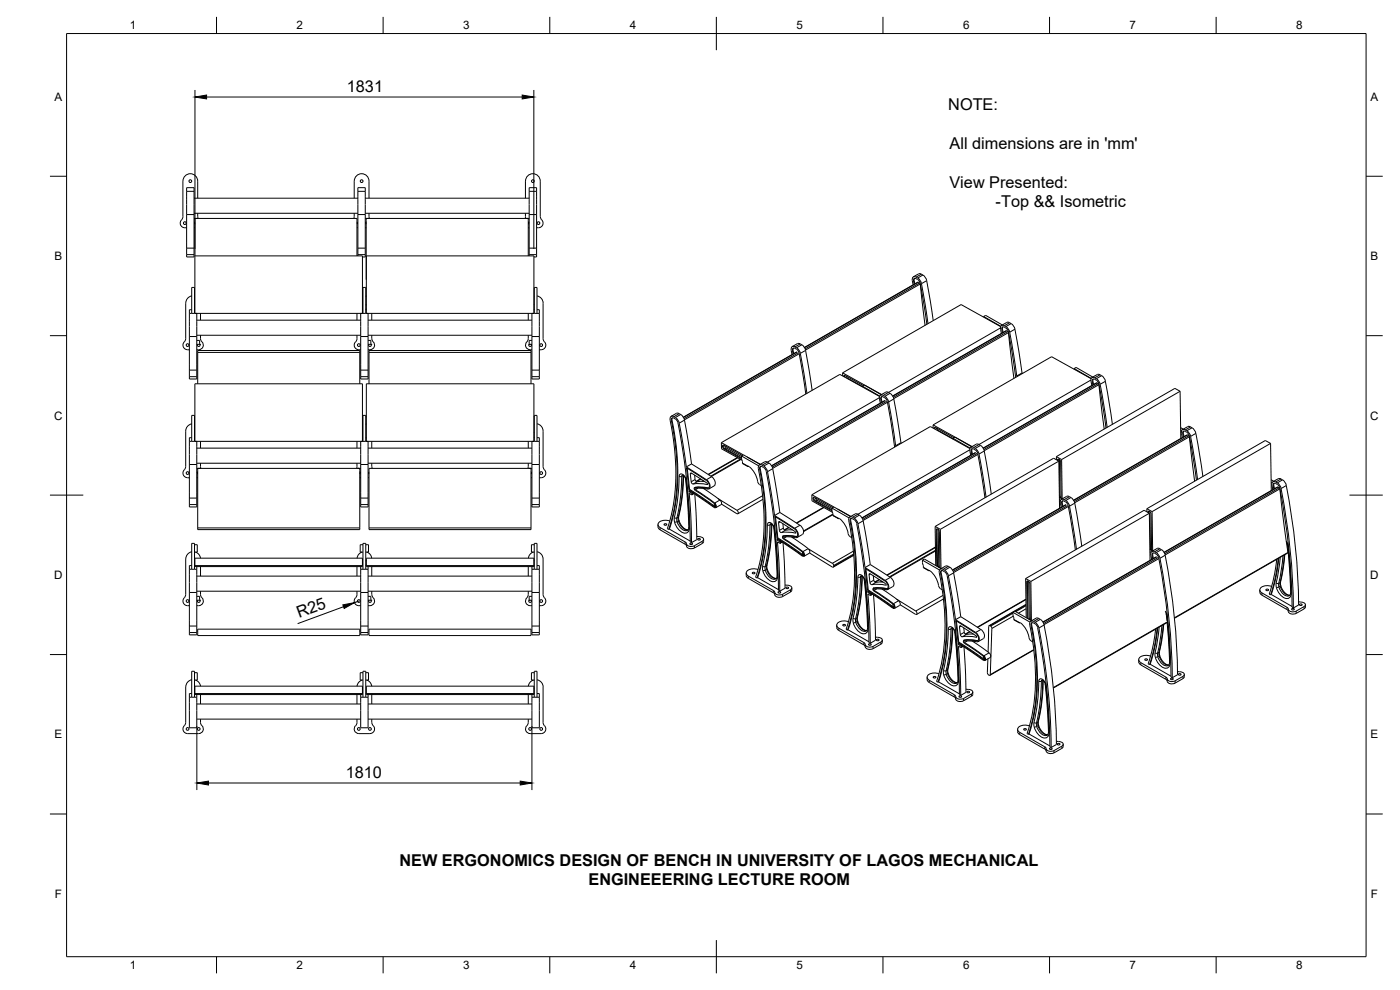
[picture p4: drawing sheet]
<svg xmlns="http://www.w3.org/2000/svg" width="420mm" height="297mm" viewBox="0 0 420 297" stroke-linecap="round" stroke-linejoin="round" font-family="sans-serif">
<defs><g id="words">
<g font-size="4.9">
<text x="104.1" y="27.7">1831</text>
<text x="284.6" y="33">NOTE:</text>
<text x="285" y="44.7">All dimensions are in 'mm'</text>
<text x="284.9" y="56.3">View Presented:</text>
<text x="298.8" y="62.2">-Top &amp;&amp; Isometric</text>
<text x="89.8" y="185.4" transform="rotate(-20 89.8 185.4)">R25</text>
<text x="103.8" y="233.5">1810</text>
<text x="119.9" y="259.8">NEW ERGONOMICS DESIGN OF BENCH IN UNIVERSITY OF LAGOS MECHANICAL</text>
<text x="176.6" y="265.6">ENGINEEERING LECTURE ROOM</text>
</g>
<g font-size="3.5">
<text x="39" y="8.8">1</text>
<text x="89" y="8.8">2</text>
<text x="139" y="8.8">3</text>
<text x="189" y="8.8">4</text>
<text x="239" y="8.8">5</text>
<text x="289" y="8.8">6</text>
<text x="339" y="8.8">7</text>
<text x="389" y="8.8">8</text>
<text x="16.3" y="30.2">A</text>
<text x="411.3" y="30.2">A</text>
<text x="16.3" y="78">B</text>
<text x="411.3" y="78">B</text>
<text x="16.2" y="125.9">C</text>
<text x="411.2" y="125.9">C</text>
<text x="16.2" y="173.7">D</text>
<text x="411.2" y="173.7">D</text>
<text x="16.3" y="221.6">E</text>
<text x="411.3" y="221.6">E</text>
<text x="16.4" y="269.4">F</text>
<text x="411.4" y="269.4">F</text>
<text x="39" y="290.8">1</text>
<text x="89" y="290.8">2</text>
<text x="139" y="290.8">3</text>
<text x="189" y="290.8">4</text>
<text x="239" y="290.8">5</text>
<text x="289" y="290.8">6</text>
<text x="339" y="290.8">7</text>
<text x="389" y="290.8">8</text>
</g>
</g></defs>
<!-- layer: Visible -->
<g fill="none" stroke="#000" stroke-width=".3">
<path d="M56 57.4v-1.1h2.2v1.1M56 57.4v7M56 57.4h2.2M58.2 57.4v7M58.2 59.5h49.2M59.3 59.5v-5.2a2.22 2.22 0 0 0-2.2-2.2 2.22 2.22 0 0 0-2.2 2.2l-.1 11.2a1.56 1.56 0 0 0-.6 1.9 1.56 1.56 0 0 0 1.8 .9M106.3 59.5v-5.2a2.21 2.21 0 0 1 2.2-2.2 2.21 2.21 0 0 1 2.2 2.2v5.2M107.4 57.4v7M107.4 57.4v-1.1h2.2v1.1M107.4 57.4h2.2M109.6 57.4v7M109.6 59.5h49.2"/>
<path d="M157.7 59.5v-5.2a2.21 2.21 0 0 1 2.2-2.2 2.21 2.21 0 0 1 2.2 2.2l.2 11.2a1.57 1.57 0 0 1 .6 1.9 1.57 1.57 0 0 1-1.9 .9M158.8 57.4v-1.1h2.2v1.1M158.8 57.4v7M158.8 57.4h2.2M161 57.4v7M56 76.4v.7h2.2v-.7M56 64.4v10.1M56 74.5v1.9M56 76.4h2.2M56 64.4h2.2M56 74.5h2.2M58.2 64.4v10.1"/>
<path d="M58.2 65.5h48.9v11.3M58.2 74.5v1.9M58.2 68.3h.3M58.2 66.7h.3M58.2 64h49.2M58.5 66.7v.6M58.5 65.5v11.3M59.1 65.5h.1M59.3 64l.2 1.5M106.3 64l-.1 1.5M107.1 68.3h.3M107.1 66.6v.7"/>
<path d="M107.4 76.4v.4M107.4 64.4v10.1M107.4 76.4h2.2M107.4 64.4h2.2M107.4 74.5h2.2M107.4 74.5v1.9M109.6 76.4v.7h-.8M109.6 64.4v10.1M109.6 65.5h49.2M109.6 68.3h.3M109.6 66.7h.3M109.6 74.5v1.9"/>
<path d="M109.6 64h49.2M109.9 66.7v.6M109.9 65.5v28.5M109.9 76.8h50.3v17.2M110.5 65.5h.1M110.7 64l.2 1.5M157.7 64l-.1 1.5M158 65.5h.1M158.5 65.5v11.3M158.5 68.3h.3M158.5 66.7h.3M158.6 66.7l-.1 .6"/>
<path d="M158.8 76.4v.4M158.8 64.4v10.1M158.8 74.5v1.9M158.8 76.4h2.2M158.8 64.4h2.2M158.8 74.5h2.2M161 64.4v10.1M161 76.4v.7h-.8M161 74.5v1.9M56.8 94v7M56.8 94h105.1M57.5 92.9h-.7v1.1"/>
<path d="M57.5 94v-7.8h.9v7.8M57.6 88.8a2.28 2.28 0 0 0-1.9 2.2l-.1 11.1a1.56 1.56 0 0 0-.6 1.9 1.56 1.56 0 0 0 1.8 1M58.4 88.9h.1M58.4 86.7h.1M58.4 92.9h.1M58.4 92.8h.1M58.4 91.4h.1M58.5 94v-17.2h50.3v17.2M59.1 94v7M59.1 96.1h49.1M60.2 94v2.1M107.1 94v2.1"/>
<path d="M108.2 94v7M108.8 88.9h.1M108.8 86.7h.1M108.8 92.9h.1M108.9 94v-7.8h.9v7.8M109.8 88.9h.1M109.8 86.7h.1M109.8 92.9h.1M109.8 92.8h.1M109.8 91.4h.1M109.9 83.4v.5M109.9 83.4h.1"/>
<path d="M109.9 83.9h.1M110.5 94v7M110.5 96.1h49.1M111.6 94v2.1M158.5 94v2.1M159.6 94v7M160.2 88.9h.1M160.2 86.7h.1M160.2 92.9h.1M160.2 92.8h.1M160.2 91.4h.1M160.3 94v-7.8h.9v7.8"/>
<path d="M161.2 92.9h.7v1.1M161.2 88.8a2.22 2.22 0 0 1 1.8 2.2M161.9 94v7M163 91l.1 11.1a1.57 1.57 0 0 1 .6 2 1.57 1.57 0 0 1-1.8 .9M274.5 83.5l-.2 .4 .3 1.3M274.9 83.1l.8 .5 .7 1.1 2.1 12.4M274.9 83.6l.8 .5 .5 .9 2 12.3M274.9 83.2a.79 .79 0 0 0-1 0 .79 .79 0 0 0-.1 1l.2 1.3M274.9 83.6l-.4-.1-.3 .3 .2 1.5M275.6 84.7l.4 .2M275.6 84.7l-34.2 19.6M276 84.9l.2 .3 1.4 12.4"/>
<path d="M277 82.5l-1.1-.4-1.8 1M277 82.5l.8 .9 .3 .8 2 12M295.2 95l.6-.4 5 2.9M295.2 95v.2M295.2 95l5.1 2.9M300.2 98.4l-33.6 19.4M300.3 98l-11.9-6.6-35.5 20.5M300.9 98.8l.1 .9M301 98.1l-.1 .7M301.4 97.7l1.1 .8 .5 1.2M301.4 98.2l.8 .4 .5 1 2.1 13.6M301.4 97.7a.79 .79 0 0 0-1 .1 .79 .79 0 0 0-.1 1l.2 1.2"/>
<path d="M301.4 98.2l-.4-.1-.3 .2 .2 1.5M301.9 99.2l-34 19.6M301.9 99.2l.8 .6 1.6 13.7M303 99.7l2.1 13.1M303.4 97.1l-1-.4-1.8 .9M303.5 97.1l.8 .9 .3 .8 2.1 13.1M56.8 113v.7h2.3v-.7M56.8 101v10M56.8 111v2M56.8 113h2.3M56.8 101h2.3M56.8 111h2.3"/>
<path d="M59.1 102.1h.8v1.2M59.1 101v10M59.1 111v2M59.1 103.3h.8M59.1 100.6h49.1M59.3 105.7v-.5h48.7v.5M59.3 105.7v9.5M59.3 105.7h48.7M59.9 103.3h.1M59.9 103.2a.41 .41 0 0 1 .1 .6 .41 .41 0 0 1-.6 .1 .41 .41 0 0 1-.1-.6M60.2 100.6l.1 1.5a1.56 1.56 0 0 1 .6 2 1.56 1.56 0 0 1-1.8 .9M106.7 102.6a1.47 1.47 0 0 0-.2 1.8 1.47 1.47 0 0 0 1.7 .6"/>
<path d="M107.1 100.6v1.3l-.4 .7M108 105.7v9.5M108.2 113v.7h2.3v-.7M108.2 101v10M108.2 111v2M108.2 113h2.3M108.2 101h2.3M108.2 111h2.3M110.5 102.1h.8v1.2M110.5 101v10M110.5 111v2M110.5 103.3h.8"/>
<path d="M110.5 100.6h49.1M110.7 105.7v-.5h48.7v.5M110.7 105.7v9.5M110.7 105.7h48.7M111.3 103.3h.1M111.3 103.2a.41 .41 0 0 1 0 .6 .41 .41 0 0 1-.5 .1 .41 .41 0 0 1-.1-.6M111.6 100.6l.1 1.5a1.57 1.57 0 0 1 .6 2 1.57 1.57 0 0 1-1.8 .9M158.5 100.6l-.1 1.5a1.52 1.52 0 0 0-.7 1.7 1.52 1.52 0 0 0 1.4 1.1M158.8 103.3h.1M158.8 103.3h.8M158.8 103.2a.41 .41 0 0 0 0 .6 .41 .41 0 0 0 .6 .1 .41 .41 0 0 0 0-.6M159.1 105h.5"/>
<path d="M159.4 105.7v9.5M159.6 102.1h-.8v1.2M159.6 113v.7h2.3v-.7M159.6 101v10M159.6 111v2M159.6 113h2.3M159.6 101h2.3M159.6 111h2.3M161.9 101v10M161.9 111v2M237.7 104l1.6-.9a2.45 2.45 0 0 1 2.5 2l1.9 12M238 105.1l.2 1"/>
<path d="M238.1 104.4l-.1 .7M239.1 105.6l-34 19.6M239.8 105.9l2 12.3M239.8 105.9a1.8 1.8 0 0 0-1.8-1.4l-.2 .4 .2 1.3M240.2 106l2 12M240.2 106a2.54 2.54 0 0 0-2.3-2.1l-.4 .4-.1 .5 .3 1.6M252.9 111.9l11.7 6.5M252.9 111.9v.9M253.2 113l.1-.4 .4 .1 5.5 3M253.5 112.6v.5M253.9 112.7l.5 .8 4.5 2.5M258.9 115.9l.6-.3 5 2.8"/>
<path d="M258.9 115.9v.2M258.9 115.9l5.1 2.9M263.9 119.3l-33.6 19.4 1.1 .8 .5 1.1 2.1 13.2M263.9 119.7l.3 1.2M263.9 119.7a.79 .79 0 0 1 .2-1 .79 .79 0 0 1 1-.1l1 .8 .6 1.2M263.9 118.9l-11.8-6.6-35.6 20.5M264.2 118.6l1.6-.9a2.44 2.44 0 0 1 2.5 2l2.1 13.1M264.6 119l-.1 .4 .2 1.3M265.1 119.1l.7 .5 .5 .9 2.2 13.6M265.1 119.1l-.5-.1-.3 .3 .2 1.5M305.1 112.8l.2 .1M306.7 111.9l.2 .1"/>
<path d="M306.7 111.9l-1.6 .9M322.4 110.6l.6-.4 5 2.9M322.4 110.6v.2M322.4 110.6l5.1 2.9M327.4 114l-33.6 19.4M327.4 113.6l-11.8-6.6-35.6 20.5M327.7 115.7l-.1-.4a1.51 1.51 0 0 1 .4-2.1 3 3 0 0 1 2.4 3.3l1.9 11.7M328.1 113.7l-.1 .4 .2 1.3M329.8 115.2a1.75 1.75 0 0 0-1.9-1.4l-.1 .4 .2 1.3M329.8 115.2l2.1 13.2M330.6 112.7l-1-.4-1.9 1M330.6 112.7l.9 .9 .3 .8"/>
<path d="M331.7 114.4l2.1 12.9M354.2 117.4l.2 14.2M354.2 117.4l-35.6 20.5M354.2 117.4l-1.6-.9-35.6 20.5M56.8 139.4v10M56.8 132.4v7M56.8 132.4h105.1M56.8 139.4h2.3M57.5 131.3h-.7v1.1M57.5 132.4v-7.8h.9v7.8M57.5 127.2a2.22 2.22 0 0 0-1.8 2.2v10.6l-.4 .9M58.4 127.3h.1"/>
<path d="M58.4 125h.1M58.4 131.3h.1M58.4 131.1h.1M58.4 129.8h.1M58.5 132.4v-17.2h50.3v17.2M59.1 132.4v7M59.1 139.4v10M59.1 139h49.1M59.1 134.5h49.1M60.2 139l.1 1.5M60.2 132.4v2.1M107.1 139l-.1 1.5"/>
<path d="M107.1 132.4v2.1M108.2 139.4v10M108.2 132.4v7M108.2 139.4h2.3M108.8 127.3h.1M108.8 125h.1M108.8 131.3h.1M108.8 131.1h.1M108.8 129.8h.1M108.9 132.4v-7.8h.9v7.8M109.8 127.3h.1M109.8 125h.1"/>
<path d="M109.8 131.3h.1M109.9 132.4v-17.2h50.3v17.2M110.5 139.4v10M110.5 132.4v7M110.5 139h49.1M110.5 134.5h49.1M111.6 139l.1 1.5M111.6 132.4v2.1M158.5 139l-.1 1.5M158.5 132.4v2.1M159.6 139.4v10M159.6 132.4v7"/>
<path d="M159.6 139.4h2.3M160.2 127.3h.1M160.2 125h.1M160.2 131.3h.1M160.2 131.1h.1M160.2 129.8h.1M160.3 132.4v-7.8h.9v7.8M161.2 131.3h.7v1.1M161.2 127.2a2.23 2.23 0 0 1 1.8 2.1v10.7l.4 .9M161.9 132.4v7M161.9 139.4v10M201.1 126.1a62.1 62.1 0 0 1-.8 32.5l.4 .3"/>
<path d="M201.1 126.1a.78 .78 0 0 1 .1-1 .78 .78 0 0 1 1-.1l1.1 .8 .5 1.2 2.2 13.1M201.5 126.2a63.6 63.6 0 0 1-.8 32.7M201.5 126.2v-.6a1.21 1.21 0 0 1 1.9 .9 191.2 191.2 0 0 1 3.8 36.1l.3 .2M201.8 125.4l-.1 .1a70.2 70.2 0 0 1 .1 30.4l-.9 2.9M203 124l-1.6 .9M203 124l.8 .1M203.8 124.1l1.1 .8 .5 1.1 2.1 13.2M207.5 139.2l6.1 3.8a2.03 2.03 0 0 1 .7 2.8l-1.5 .9M207.5 139.2l-1.5 .9M216.5 132.8l6.6 3.7M216.5 132.8v1.8l6.1 3.4M217.1 133.5v.6l.4 .5 5 2.8"/>
<path d="M217.5 133.7l.5 .7 4.5 2.6M221.4 137.4l-8.8 5M222.1 137.8l-8.8 5.1M222.5 136.8l.3 2.2 1.7 1M222.5 136.8l5.1 2.9M222.8 136.7l-5.7-3.2a.63 .63 0 0 0-.3 .7 .63 .63 0 0 0 .5 .5l5.2 2.9M223.1 136.5l-.6 .3M223.1 136.5l5 2.8-3.9-2.2M224.5 139.9h.2M224.5 139.9v-.1a6.6 6.6 0 0 1 2.9 4.7M224.6 139.9h-.1M228.3 139.9l-.1 .2a70.3 70.3 0 0 1 0 30.3l-.8 2.9"/>
<path d="M229.5 138.6l-1.6 .9M229.5 138.6l.8 .1M265.6 120.1l-34.1 19.6M266.7 120.6l2.1 13.1M268.8 133.7l.2 .1M270.4 132.8l-1.6 .9M270.4 132.8l.2 .2M280 127.5l11.7 6.5M280 127.5v.9M280.4 128.6l.1-.3h.4l5.4 3M280.6 128.2l.1 .6M281 128.4l.6 .7"/>
<path d="M281.5 129.1l4.5 2.5M286 131.5l.6-.3 5 2.9M286 131.5v.3M286 131.5l5.1 3M291 135l-33.5 19.3 1 .8 .5 1.2 2.2 13.1M291.1 134.6l-11.9-6.6-35.6 20.4M291.3 136.6v-.3a1.52 1.52 0 0 1 .4-2.2 2.73 2.73 0 0 1 2.1 2.1l2.1 13M291.6 136.4l-.1-1.5a1.23 1.23 0 0 1 1.8 .9l2.3 13.6M291.8 134.6l-.2 .5 .3 1.2M292.7 135.8l-34 19.6M292.9 133.3l-1.5 .9M293 133.3l.8 .1"/>
<path d="M293.8 133.4l1.1 .8 .5 1.1 2.1 13M317 137l.1 1M317 137l1.6 .9M317.4 138.1h.1M317.4 138.1v-.2a.62 .62 0 0 1 .7 0 .62 .62 0 0 1 .2 .7M317.6 137.8v.4M317.8 138.4l-35.6 20.4M317.8 138.4l.2 14.1M317.8 138.4l-1.6-.9-35.6 20.5M317.9 137.9l.2 11.1M318.3 138.6l.2 10.9M318.6 137.9l.2 11.8-.9-.5"/>
<path d="M331.4 128.7l-1.6-13.3-.7-.6-34.1 19.7M354.3 128.3l.8 .5M354.3 129l.3 .2M354.9 128.9l1.6-.9a2.51 2.51 0 0 1 2.4 2l2.1 12.9M355.1 130l.2 1M355.1 131.1l-.1-1.5a1.23 1.23 0 0 1 1.8 .9l2.3 13.6M355.3 129.3l-.2 .7M357.3 130.9l2.1 13M357.3 130.9a2.28 2.28 0 0 0-2.5-1.9l-.3 .7 .3 1.6M381.3 133l.2 14.2M381.3 133l-35.5 20.5M381.3 133l-1.6-.8-35.5 20.4"/>
<path d="M55.3 141a1.39 1.39 0 0 0-.3 1.5 1.39 1.39 0 0 0 1.3 .8M56.3 143.3h.5M56.8 151.4v.7h2.3v-.7M56.8 149.4v2M56.8 151.4h2.3M56.8 149.4h2.3M59.1 149.4v2M59.1 140.5h49.1M59.1 143.3h.2M59.1 141.7h.2M59.3 141.7l.1 .5M59.3 158.4v.5h48.7v-.5"/>
<path d="M59.3 140.5v17.9M59.3 158.4h48.7M59.9 140.5h.1M107.4 140.5h.1M108 140.5v17.9M108 143.3h.2M108 141.7h.2M108 141.7v.5M108.2 151.4v.7h2.3v-.7M108.2 149.4v2M108.2 151.4h2.3M108.2 149.4h2.3"/>
<path d="M110.5 149.4v2M110.5 143.3h.2M110.7 158.4v.5h48.7v-.5M110.7 158.4h48.7M110.8 141.6v.6M158.8 140.5h.1M159.4 140.5v17.9M159.4 143.3h.2M159.4 141.7h.2M159.4 141.7v.5M159.6 140.5h-48.9v17.9M159.6 151.4v.7h2.3v-.7"/>
<path d="M159.6 149.4v2M159.6 151.4h2.3M159.6 149.4h2.3M161.9 149.4v2M161.9 143.3h.5M163.4 141a1.39 1.39 0 0 1 .3 1.5 1.39 1.39 0 0 1-1.3 .8M197.5 157.4v.9l.3 .5 7.8 4.5M199.4 157.2l.4-.1 .3 .3-.5 .2-.3-.2zM200.9 158.8l6.3 3.6M200.9 158.8l-.2 .1M201 156.3a2.79 2.79 0 0 0-3.5 .9l.2 .8 .4 .3 7.5 4.3M204.8 142.5l.5 .4 .6 1"/>
<path d="M205.1 142.7l-.4 6.8-1.1 6 .3 1.2 .8 1.2 1 .9 .8 .2M205.7 143.7l1 14.4M206 140.1l6 3.8a2.03 2.03 0 0 1 .8 2.7l-3.6-.1-.6 .1 .1 .3M206.2 140.5l.7 6.3M206.7 146.9l7.6 5.1M206.7 158.1l.2 .2M206.7 158.1l-.4 1M206.8 147.5l.8 .5v.4M206.8 147.5v-.3l7.5 5 .4 .2 .3-.6-.5-.9M206.9 146.8l7.6 5.1M206.9 146.8l-.2 .1M207.1 147.4l-.3 .1"/>
<path d="M207.6 142l4.5 2.9 .2 .3-.1 .2-1.9-.3-2.3 .1M207.6 142l-.3-.1-.1 .4 .2 2.3 .3 .4 .3 .2M207.7 148.4l-.9-.4 .5 6 .2 8.8M208.2 148.1l-.6 .4M208.4 146.4a6.2 6.2 0 0 1 4.1 0M208.5 142.5l.2 1.5 .5 .5M208.5 148.3l.6 13.6-1.6 .9M208.7 146.9l5.8 4M208.7 147.2l2.2 1.3a13.3 13.3 0 0 1 3.9 3.2l-.1 .4-.4-.1M210.3 143.7l-1.3 .8M211 144.2l-.4 .2M211 146.5l5.1 3.5"/>
<path d="M211.4 144.4l-2.2 .1M212.3 146.5h.3a1.57 1.57 0 0 0-.6-2.3l-6-3.9 .7 6.6M212.3 146.5l-.7-.1a5.7 5.7 0 0 0-3.3 0l.4 .8M212.4 146.4l-.1 .1M212.7 146.4h-.2M214.3 152h.1M214.4 151.2h.1M214.5 151.9l-.2 .1M214.5 151.9l.3 .1M214.5 150.9l1.6-.9 .4 .8-.1 .6-1.6 .9M214.5 151.2l-.1 .4 .4 .1M215.4 149.6l5.8 3.5"/>
<path d="M216.5 151.2l4.9 3 .1-.6-.3-.5M227.4 144.5l.4 .7 .7 .5M227.6 140.6a62.1 62.1 0 0 1-.8 32.6l.4 .2M227.6 140.6a.78 .78 0 0 1 .1-1 .78 .78 0 0 1 1 0l1.1 .8 .5 1.1 2.2 13.2M228 140.7a63.6 63.6 0 0 1-.8 32.7M228 140.7v-.5a1.23 1.23 0 0 1 1.9 .9 194.2 194.2 0 0 1 3.7 36.1l.4 .2M228.9 148.7l-7.7 4.4M229 149.8l-7.6 4.4M231.3 157.1l.6 .4 .3 .8M231.6 157.3l-.5 7.1-1 5.9 .5 1.4 .8 1 .9 .7 .7 .2M232.2 158.3l.2 .1M232.2 158.3l.7 7.3 .3 7.1"/>
<path d="M232.5 154.7l6 3.8a2.03 2.03 0 0 1 .8 2.7l-3-.2-1.3 .2 .1 .3 5.9 4M232.7 155.1l.7 6.3M233.7 156.9l.2 2.4 .5 .5a10.3 10.3 0 0 1 4.3 .2l.1-.2-.2-.3M234 153.8l6.1 3.8M234 153.8l-1.5 .9M234.1 156.6l4.5 2.9M234.1 156.5h-.3l-.1 .3M234.9 157.1l.2 1.5 .6 .5M236.8 158.3l-1.3 .8M237.9 159l-2.2 .1M240.1 157.6a2.05 2.05 0 0 1 .7 2.7l-1.6 1M243.6 148.4l6.7 3.7"/>
<path d="M243.6 148.4l.1 1.9 6.1 3.4M244.3 149.2v.5l.4 .5 5 2.8M244.6 149.3l.6 .8 4.5 2.5M247.3 152.3l-8.2 4.7M249.7 152.4l.3 2.2M249.7 152.4l.6-.3 5 2.9M249.7 152.4l5.1 3M249.9 152.3l-5.6-3.1a.63 .63 0 0 0-.3 .6 .63 .63 0 0 0 .5 .5l5.2 3M250 154.4l-8.8 5.1M250 154.2l-8.9 5.1M250 154.6v.1M250 154.7l1.6 .9"/>
<path d="M251.4 152.7l4 2.2M251.7 155.5l.1 .1M251.7 155.5l.3 .2M251.7 155.5h.1M252 155.6a7 7 0 0 1 2.5 4.5M255.3 156.3a63 63 0 0 1-.8 32.6M255.4 155.5l-.1 .7M256.3 155.5l-.4-.3a.79 .79 0 0 0-1 .1 .79 .79 0 0 0-.2 1 62.5 62.5 0 0 1-.8 32.5l.4 .3M256.3 155.9l-.7-.3-.5 .2a70.5 70.5 0 0 1 .2 30.2l-1 3.1M256.3 155.5l.9 .8 .3 .8M256.3 155.9l.5 .5a175.7 175.7 0 0 1 4 36.4l.4 .2M256.6 154.2l-1.6 .9"/>
<path d="M256.6 154.2l.9 .1M257.5 157.2l2.1 13.1M280.6 158l.2 11.7M280.6 158l1.6 .8M281.3 158.7l.1 11.3M281.6 158.9l.1 11.1M282.2 158.8l.2 11.8-5-2.9-.6 .4M317.9 149.9l.4 .2M318.5 148.9l-.6 .2 .6 .4M318.5 152.2l-.1-.3a1.51 1.51 0 0 1 .5-2.1 2.66 2.66 0 0 1 2.1 2.1l2.1 12.9M318.6 151.1l.2 .9M318.9 150.3l-.1 .4 .2 1.2"/>
<path d="M319.8 150.6l-.9-.3-.3 .2v.6M319.8 150.6l.8 1.1M319.9 151.4l-34 19.6M320.1 148.9l-1.6 .9M320.1 148.9l.8 .1M320.6 151.8l2.1 13.2M320.9 149l1.1 .8a28.8 28.8 0 0 1 1.8 8.2l.9 5.9M344.2 152.6v1M344.2 152.6l1.6 .9M344.5 153.7v.1M344.5 153.7v-.2a.62 .62 0 0 1 .7 .1 .62 .62 0 0 1 .3 .7l.1 10.8M344.8 153.4l-.1 .5"/>
<path d="M344.9 154l-35.5 20.5M344.9 154l.2 14.1M344.9 154l-1.5-.9-35.6 20.5M345.1 153.5l.2 11.5M345.8 153.5l.1 11.8-.8-.4M358.5 144.4l-1.5-13.4-.7-.5-34.1 19.6M381.5 143.9l.8 .5M381.5 144.6l.3 .2M382.3 145.7l.2 .9M382.3 146.7l-.2-1.4a1.31 1.31 0 0 1 2 1.2 195.7 195.7 0 0 1 3.7 35.7l.4 .2 1.5-.9M382.4 145l-.1 .7M383.4 146.1l-34.1 19.6"/>
<path d="M383.4 146.1h.1M383.5 146.1l.6 .6M383.6 143.6l-1.6 .9M383.6 143.6a2.45 2.45 0 0 1 2.4 2M384.1 146.7l2.4 19.2-34 19.6M384.5 146.6a193.7 193.7 0 0 1 3.7 35.8M384.5 146.6a2.24 2.24 0 0 0-2.6-2l-.2 .8 .3 1.5M386 145.7a193.7 193.7 0 0 1 3.7 35.8M56.8 177.8v10M56.8 170.8v7M56.8 170.8h2.3M56.8 177.8h2.3"/>
<path d="M57.5 169.7h-.7v1.1M57.5 170.8v-7.8h.9v7.8M57.6 165.5a2.28 2.28 0 0 0-1.9 2.2l-.1 11.2a1.56 1.56 0 0 0-.6 1.9 1.56 1.56 0 0 0 1.8 .9M58.4 163.4h.8v2.3h-.8M58.4 169.7h50.5M58.4 169.5h.1M58.4 168.2h.1M58.5 167.5h50.3v2.5h-50.3zM58.7 165.7l.8 .5 .7 1.3M59.1 178.9h.8v1.2M59.1 170.8v7M59.1 177.8v10"/>
<path d="M59.1 177.4h49.1M59.1 172.9h49.1M59.1 170v.8M60.2 177.4l.1 1.5a1.56 1.56 0 0 1 .6 1.9 1.56 1.56 0 0 1-1.8 .9M60.2 170v2.9M106.7 179.3a1.45 1.45 0 0 0-.2 1.8 1.45 1.45 0 0 0 1.7 .6M107.1 177.4v1.2l-.4 .7M107.1 170v2.9M108.2 177.8v10M108.2 170.8v7M108.2 170.8h2.3M108.2 177.8h2.3"/>
<path d="M108.2 170v.8M108.6 165.6l-1.1 .9-.3 1M108.9 163.4h-.8v2.3h.8M108.9 170.8v-7.8h.9v7.8M109.8 163.4h.8v2.3h-.8M109.8 169.7h50.5M109.8 169.5h.1M109.8 168.2h.1M109.9 167.5h50.3v2.5h-50.3zM110.1 165.6l1.1 .9 .4 1M110.5 178.9h.8v1.2M110.5 177.8v10"/>
<path d="M110.5 170.8v7M110.5 177.4h49.1M110.5 172.9h49.1M110.5 170v.8M111.6 177.4l.1 1.5a1.57 1.57 0 0 1 .6 1.9 1.57 1.57 0 0 1-1.8 .9M111.6 170v2.9M158.5 177.4l-.1 1.5a1.53 1.53 0 0 0-.7 1.6 1.53 1.53 0 0 0 1.4 1.2M158.5 170v2.9M159.6 178.9h-.8v1.2M159.6 177.8v10M159.6 170.8v7M159.6 170v.8"/>
<path d="M159.6 170.8h2.3M159.6 177.8h2.3M160 165.6l-1.1 .9-.3 1M160.2 169.5h.1M160.2 168.2h.1M160.3 163.4h-.8v2.3h.8M160.3 170.8v-7.8h.9v7.8M161.2 169.7h.7v1.1M161.2 165.5a2.23 2.23 0 0 1 1.8 2.2l.1 11.2a1.57 1.57 0 0 1 .6 1.9 1.57 1.57 0 0 1-1.8 .9M161.9 170.8v7M161.9 177.8v10M205.6 162.6l.4 .6"/>
<path d="M205.6 163.3l.4 .5M206 163.2v.7M206 163.8a1.66 1.66 0 0 0 2.4 .6M206 163.2a1.65 1.65 0 0 0 2.4 .5M207.1 163l.4-.1 .3 .3-.5 .2-.3-.2zM209.1 160.9a2.4 2.4 0 0 1 2.1 .8l-.4 .7-2.4 1.4M209.5 161.6h.4l.3 .3-.5 .2-.3-.2zM210.8 163.1l-2.4 1.3M211.2 161.8l-.1 .9-.3 .4M223.9 171.9l.1 1 .3 .4 7.8 4.5M225.9 171.8l.4-.1 .3 .3-.5 .2-.3-.2zM227.4 173.3l6.2 3.6"/>
<path d="M227.4 173.3l-.2 .1M227.5 170.9a2.79 2.79 0 0 0-3.5 .9l.2 .7 .4 .3 7.5 4.4M232.1 177.2l.4 .5M232.1 177.8l.4 .6M232.5 177.7v.7M232.5 178.4a1.66 1.66 0 0 0 2.4 .6M232.5 177.7a1.65 1.65 0 0 0 2.4 .6M233.2 172.7l.2 .2M233.2 172.7l-.4 1M233.2 161.5l7.5 5.1M233.3 162.1l.8 .5v.4M233.3 162.1v-.4l7.4 5.1 .5 .1 .2-.6-.4-.8"/>
<path d="M233.4 161.4l7.5 5.1-.2 .1M233.4 161.4l-.2 .1M233.6 161.9l-.3 .2M233.6 177.6l.4-.1 .3 .3-.5 .2-.3-.2zM234.1 163l-.8-.4 .5 6 .2 8.8M234.7 162.7l-.6 .3M234.9 160.9l-.1 .4 .4 .5 5.7 3.9M235 162.8l.6 13.7-1.6 .9M235.1 160.8l-.2 .1 1.9-.1 2 .3M235.1 160.8l1.9-.1 1.9 .3M235.6 175.5a2.31 2.31 0 0 1 2 .8l-.4 .6M236 176.2l.4-.1 .3 .3-.6 .2-.2-.2z"/>
<path d="M237.2 177.6l-2.3 1.4M237.2 177l-2.3 1.3M237.5 161.1l5 3.5M237.6 176.4v.9l-.4 .3M238 161.2l-.2 .1M238.2 161.2l-.3 .2M238.8 161.1l.2-.1a1.57 1.57 0 0 0-.5-2.2l-6-3.9 .7 6.6M239 161l-.3 .1M239.2 160.9l-.2 .1M240.7 166.6h.1M240.9 165.7h.1M240.9 165.7a.48 .48 0 0 1 .4 .5 .48 .48 0 0 1-.4 .5l-.2-.1"/>
<path d="M241 166.4l.2 .2M241 165.7l-.1 .4 .4 .2M242.5 164.6l-1.5 .9M242.5 164.6l.4 .5 .1 .8-1.7 1M242.7 164.7l7.1 4.3M243 165.9l6.8 4.2 .3 .1 .1-.3M249.8 169l.4 .7M250.2 169.7v.2M254.5 160.1l.4 .7 .7 .5M256.2 166.6l-6.1 3.6M258.4 172.7l.6 .4 .4 .8M258.8 172.9l-.5 6.8-1 6 .4 1.5 .6 .9 1.1 .9 .7 .2"/>
<path d="M259.4 173.9l.1 .2M259.4 173.9l1 14.4M259.6 170.3l6.1 3.8a2.03 2.03 0 0 1 .8 2.8l-3.1-.2-1.3 .1 6 4.3M259.9 170.7l.7 6.3M260.4 177.1l7.5 5.1M260.4 177.7l.9 .6M260.4 177.7v-.3l7.5 5 .5 .2 .2-.6-.5-.9M260.6 177l7.5 5.1M260.6 177l-.2 .1M260.7 177.6l-.3 .1M260.9 172.2l4.9 2.9 .1 .4-1.9-.2-2.6 .1-.3-.6zM261.2 169.4l6 3.8"/>
<path d="M261.2 169.4l-1.6 .9M261.2 178.3v.4l-.7-.5 .7 14.8M261.9 178.3l-.7 .4M262.1 176.5l.1 .8 5.9 4M262.1 172.7l.2 1.5 .6 .5M262.1 178.5l.6 13.6-1.5 .9M262.2 176.5h-.1M262.2 176.5l1.8-.1 1.9 .3M262.3 176.4l1.9-.1 1.9 .3M262.3 176.4l-.3 .2M264 173.9l-1.4 .8M264.6 174.4l-.4 .2"/>
<path d="M264.7 176.7l5 3.5M265 174.6l-2.1 .1M265.9 176.7h.3a1.57 1.57 0 0 0-.5-2.3l-6.1-3.9 .8 6.6M266.1 176.6l-.2 .1M266.3 176.6h-.2M267.2 173.2a2.05 2.05 0 0 1 .8 2.8M267.9 176l-1.5 .9M269.1 179.8l5.7 3.5M276.8 168.1l.3 1.6M276.8 168.1l5.1 2.9M277.1 169.7v.5M277.1 170.2l1.6 1"/>
<path d="M278.7 171.1l.1 .1M278.7 171.1l.3 .1M278.8 171.2v-.1a6.7 6.7 0 0 1 2.9 4.5M278.8 171.1v.1M280.8 164.3l-14.5 8.3M280.8 165.1l-13.8 8M281.1 169.9l-.1-11a.62 .62 0 0 1 .7 0 .62 .62 0 0 1 .2 .7l.2 10.8-.6-.3M281.6 175.6l.1 .2M281.7 175.7l.4 .8 .7 .4M281.9 169.9l-.4 .2M282.1 169.8l-.2 .1M282.6 171.2l-.1 .2a70.3 70.3 0 0 1 .1 30.1l-.9 3.1"/>
<path d="M283 178.6l-8.2 4.7M283.1 179.7l-8 4.7M283.5 171.1l-.5-.3a.79 .79 0 0 0-1 .1 .79 .79 0 0 0-.1 1 62.5 62.5 0 0 1-.8 32.6l.4 .2M283.5 171.6l-.7-.4-.5 .3a70.5 70.5 0 0 1 .1 30.1l-.9 3.1M283.5 171.1l.8 .9 .3 .8 2.2 13.1M283.5 171.6l.8 1.1M284.2 172.7a192.2 192.2 0 0 1 3.7 35.7l.4 .2M285.1 170.2l-1.1-.4-1.8 1M285.1 170.2l.8 .9 .3 .8M286.2 171.9l2.1 13.1M307.8 173.6l.2 11.7M307.8 173.6l1.6 .9"/>
<path d="M307.9 179.9l-14.5 8.3M308.4 174.3l.1 11.3M308.7 174.5l.2 11.1M309.4 174.5l.1 11.7-4.9-2.8-.6 .3M345.1 165.5l.3 .2M345.3 164.9h.1M345.4 166.6l.2 1.3M345.8 166.7l.2 1M345.8 166.7v-.5a1.23 1.23 0 0 1 1.9 .8 190.9 190.9 0 0 1 3.7 36.1l.4 .3M346 166.6l.1 1M346.1 165.9l-.1 .7M346.5 165.6l1.1 .7a5.1 5.1 0 0 1 .9 3.2 191.6 191.6 0 0 1 3.3 33.8"/>
<path d="M346.5 165.5a.79 .79 0 0 0-1 .1 .79 .79 0 0 0-.1 1M347 167.1l-34 19.5M348.1 164.6l1.1 .8 .5 1.2M348.1 164.6l-.8-.1-1.6 1M349.7 166.6a193.7 193.7 0 0 1 3.7 35.8l-1.6 1M378.1 177v.9l.3 .5 7.8 4.5 .5 .5M380 176.8h.4l.3 .3-.5 .1-.3-.1zM381.5 178.4l6.3 3.6M381.5 178.4l-.2 .1M381.6 176a2.79 2.79 0 0 0-3.5 .8l.2 .8 .4 .3 7.5 4.3 .5 .6M383.2 167.8l-.9 5.5-1.4 4.9 .4 .3M383.6 167.6l-.7 5.2-1.6 5.7"/>
<path d="M383.8 167.5l-.8 5.2-1.5 5.7M385.6 166.4l-1.3 8.9 .3 1.1 .8 1.2 1 .8 .7 .2M386.1 162.6l.3 .7M386.4 163.3l.1 .2M386.4 163.3l.6 7.3 .3 7.1M387.3 177.7l.2 .3M387.3 177.7l-.4 1M56.8 189.8v.7h2.3v-.7M56.8 189.8h2.3M56.8 187.8h2.3M56.8 187.8v2M59.1 180.1h.8"/>
<path d="M59.1 187.8v2M59.3 188.8h48.7v1.9h-48.7zM59.9 180.1h.1M59.9 180a.41 .41 0 0 1 .1 .6 .41 .41 0 0 1-.6 .1 .41 .41 0 0 1-.1-.6M108.2 189.8v.7h2.3v-.7M108.2 189.8h2.3M108.2 187.8h2.3M108.2 187.8v2M110.5 180.1h.8M110.5 187.8v2M110.7 188.8h48.7v1.9h-48.7zM111.3 180.1h.1"/>
<path d="M111.3 180a.41 .41 0 0 1 0 .6 .41 .41 0 0 1-.5 .1 .41 .41 0 0 1-.1-.6M158.8 180.1h.1M158.8 180.1h.8M158.8 180a.41 .41 0 0 0 0 .6 .41 .41 0 0 0 .6 .1 .41 .41 0 0 0 0-.6M159.1 181.7h.5M159.6 189.8v.7h2.3v-.7M159.6 189.8h2.3M159.6 187.8v2M159.6 187.8h2.3M161.9 187.8v2M251.1 187.6v.9l.4 .5 8 4.6a1.65 1.65 0 0 0 2.5 1M253 187.4l.4-.1 .3 .3-.5 .2-.3-.2z"/>
<path d="M254.3 189.1l.2-.1 6.3 3.6M254.7 186.5a2.79 2.79 0 0 0-3.6 .9l.2 .8 .4 .3 7.8 4.5a1.64 1.64 0 0 0 2.5 .9M259.7 193.4v.7M260.4 188.3l.1 .2M260.4 188.3l-.4 1M260.8 193.2l.4-.1 .3 .3-.5 .2-.3-.2zM262.8 191.1l.6 .1M263.1 191.8h.4l.3 .3-.5 .2-.3-.2zM263.4 191.2l1.1 .3a.58 .58 0 0 1 .3 .6 .58 .58 0 0 1-.4 .5l-2.4 1.4M264.8 192l-.2 1.1-2.6 1.5M267.9 182.2h.1M268.1 181.3h.1"/>
<path d="M268.1 181.3a.48 .48 0 0 1 .4 .5 .48 .48 0 0 1-.4 .5l-.2-.1M268.1 182.1l.3 .1M268.1 182.1l-.2 .1M268.1 181.3l-.1 .4 .4 .2M269.7 180.2l-1.6 1M269.7 180.2l.4 .5v.8l-1.7 1M270.2 181.4l4.6 2.9M274.9 183.3l.3 .8-.4 .2M285.6 188.3l.6 .6 .3 .7M285.9 188.5l-.3 6-1.2 7 .5 1.3 .6 .9 .9 .9 .9 .2M286.5 189.6l.2 .1M286.5 189.6l.7 8.1 .3 6.2"/>
<path d="M286.8 185.9l6 3.9a2.03 2.03 0 0 1 .8 2.7l-4.2-.1M287 186.3l.7 6.3M287.5 192.8l7.5 5M287.6 193.4l.8 .5-.1 .4M287.6 193.4l-.1-.4 7.6 5.1 .4 .1 .3-.6-.5-.8M287.7 192.6l7.5 5.1M287.7 192.6l-.2 .2M287.9 193.2l-.3 .2M288.2 190.4l-.2-2.3 .2-.4 4.7 3.1M288.2 190.4l.2 .5 .4 .2M288.3 194.3l-.7-.4 .7 14.7M288.3 185l6.1 3.9"/>
<path d="M288.3 185l-1.5 .9M288.8 191l2.3-.1 1.9 .3M289 193.9l-.6 .4M289.2 192.2a8.3 8.3 0 0 1 4.3 0M289.2 192.2l-.1 .4 .3 .4 5.8 4M289.2 192.2l2.5-.1a1.83 1.83 0 0 0 1.9 0v-.9l-.5-1-6.3-4 .7 6.6M289.2 188.4l.2 1.3M289.3 194.1l.6 13.6-1.6 .9M289.4 192.4l.1 .4 5.8 4M289.4 189.7l.5 .7 2.3-.2M291.1 189.6l-1.3 .7M291.8 192.4l5 3.5"/>
<path d="M292.9 190.7l.2 .4-.1 .1M293.2 192.2l-.1 .1M294.4 188.9a2.05 2.05 0 0 1 .7 2.7l-1.6 .9M295 197.8h.1M295.2 197h.1M295.2 197.7l-.2 .1M295.2 197a.48 .48 0 0 1 .4 .5 .48 .48 0 0 1-.4 .4l-.1-.1M295.2 197.7l.3 .1M295.3 197l-.1 .4 .4 .1M296.5 197.7l-.2 4.1 .4 .8 .5-.2M296.7 188l.2-.3 .4 .2 .4 .7M296.7 188l-.2 7.7"/>
<path d="M296.8 195.9l-1.5 .9M296.8 195.9l.4 .5 .1 .7-1.7 1.1M297.7 188.6l-.5 13.8M304 183.7v.7M304 183.7l5.1 3M304 184.4l.3 .9M304.3 185.4v.6l1.6 .9M305.9 186.8h.2M305.9 186.8l.4 .1M306 186.8h-.1M306.3 186.9a8.6 8.6 0 0 1 2.7 5l.4 .4M307.9 181.3l-11.1 6.4"/>
<path d="M308.3 185.5l-.1-11a.62 .62 0 0 1 .7 0 .62 .62 0 0 1 .2 .7l.1 10.9M308.7 185.7l.5 .3M309.1 185.5l-.4 .2M309.2 185.5h-.1M309.3 186.4l1.6-.9a2.45 2.45 0 0 1 2.5 2M309.4 192.3l.5 .3M309.7 186.8l-.1 .2a70.3 70.3 0 0 1 .2 30.1l-1 3.1M310.2 194.9l-13 7.5M310.3 195l-13.2 7.6M311.4 188.3a196.5 196.5 0 0 1 3.7 35.8l.4 .2M311.4 188.3a1.75 1.75 0 0 0-1.8-1.4l-.2 .2a70.5 70.5 0 0 1 .2 30.2l-1 3M313.3 187.5a193.7 193.7 0 0 1 3.7 35.9l-1.5 .9"/>
<path d="M341.7 197.9l.1 .9 .3 .5 7.8 4.5M343.7 197.7h.4l.3 .3-.5 .1-.3-.1zM344.6 199.2l.4 .2M345 199.4l.2-.1 6.2 3.6M345.3 196.9a2.79 2.79 0 0 0-3.6 .9l.3 .7 .4 .3 7.5 4.3M346.8 188.8l-.8 5.4-1.4 5M347.3 188.5l-.8 5.2-1.5 5.7M347.4 188.4l-.7 5.2-1.5 5.7M349.2 187.4l-1.3 8.8 .5 1.4 .8 1.1 .8 .6 .8 .2M349.8 183.7l.2 .6M350 184.3l.2 .1M350 184.3l.2 2"/>
<path d="M351 198.7l.2 .2M351 198.7l-.7-12-34.2 19.7M351 198.7l-.4 1M386.6 182.8v.7M387.7 182.6h.4l.3 .3-.5 .1-.3-.1zM389.7 180.5l.7 .1M390.1 181.3l.4-.1 .3 .3-.5 .2-.3-.2zM390.4 180.6l1.1 .3a.58 .58 0 0 1 .3 .6 .58 .58 0 0 1-.4 .5l-2.4 1.4a1.65 1.65 0 0 1-2.3-.6M391.8 181.4l-.2 1.1-2.6 1.6a1.67 1.67 0 0 1-2.3-.6M56.8 209.2v9.2h2.3v-9.2M56.8 209.2h2.3M57.5 208.1h-.7v1.1"/>
<path d="M57.5 209.2v-7.8h.9v7.8M57.6 203.9a2.28 2.28 0 0 0-1.9 2.2l-.1 11.2a1.52 1.52 0 0 0-.7 1.6 1.52 1.52 0 0 0 1.4 1.2h3.3a1.53 1.53 0 0 0 1.4-1.2 1.53 1.53 0 0 0-.7-1.6l-.1-1.5M58.4 201.8h.8v2.3h-.8M58.4 208.1h50.5M58.4 207.9h.1M58.4 206.6h.1M58.5 205.9h50.3v2.5h-50.3zM58.7 204.1l.8 .5 .7 1.3M59.1 208.4v.8M59.1 215.8h49.1M59.1 211.2h49.1M60.2 208.4v2.8"/>
<path d="M107.1 215.8v1.2l-.4 .7M107.1 208.4v2.8M108.2 209.2v9.2h2.3v-9.2M108.2 208.4v.8M108.2 209.2h2.3M108.6 204.1l-.8 .5-.7 1.3M108.8 207.9h.1M108.8 206.6h.1M108.9 201.8h-.8v2.3h.8M108.9 209.2v-7.8h.9v7.8M109.8 201.8h.8v2.3h-.8M109.8 208.1h50.5"/>
<path d="M109.9 205.9h50.3v2.5h-50.3zM110.1 204l1.1 .9 .4 1M110.5 208.4v.8M110.5 215.8h49.1M110.5 211.2h49.1M111.6 215.8l.1 1.5a1.54 1.54 0 0 1 .7 1.6 1.54 1.54 0 0 1-1.4 1.2h-3.3a1.39 1.39 0 0 1-1.3-.9 1.39 1.39 0 0 1 .3-1.5M111.6 208.4v2.8M158.5 215.8l-.1 1.5a1.52 1.52 0 0 0-.7 1.6 1.52 1.52 0 0 0 1.4 1.2M158.5 208.4v2.8M159.6 209.2v9.2h2.3v-9.2M159.6 208.4v.8M159.6 209.2h2.3"/>
<path d="M160 204.1l-.8 .5-.6 1.3M160.2 207.9h.1M160.2 206.6h.1M160.3 201.8h-.8v2.3h.8M160.3 209.2v-7.8h.9v7.8M161.2 208.1h.7v1.1M161.2 204a2.22 2.22 0 0 1 1.8 2.1M163 206.1l.1 11.2a1.52 1.52 0 0 1 .7 1.6 1.52 1.52 0 0 1-1.4 1.2h-3.3M278.2 203.2l.1 .9 .6 .7M278.9 204.1l7.9 4.7a1.49 1.49 0 0 0 .6 1.6 1.49 1.49 0 0 0 1.8-.1l2.6-1.6 .1-1M278.9 204.8l7.5 4.3 .4 .6M280.2 203h.4l.3 .3-.5 .1-.3-.1z"/>
<path d="M281.7 204.6l6.2 3.6M281.7 204.6l-.2 .1M281.8 202.2a2.79 2.79 0 0 0-3.6 .9l.3 .7 .4 .3M287.5 203.9l.2 .3M287.5 203.9l-.4 1.1M287.9 208.8h.4l.3 .3-.5 .1-.3-.1zM289.9 206.8h.6M290.3 207.5l.4-.1 .3 .3-.5 .2-.3-.2zM290.6 206.8l1 .3a.59 .59 0 0 1 .4 .6 .59 .59 0 0 1-.5 .5l-2.3 1.4a1.65 1.65 0 0 1-2.4-.6M305.4 218.8v1l.4 .4 7.7 4.6M307.3 218.7l.4-.1 .3 .3-.5 .2-.3-.2zM308.9 217.8a2.79 2.79 0 0 0-3.5 .9l.2 .7 .4 .3 7.5 4.4"/>
<path d="M312.7 204l.7 .5 .3 .7M313.1 204.2l-.5 7.1-1 5.9 .3 1.1 .8 1.2 1 .8 .7 .1M313.7 205.2l.1 .1M313.7 205.2l1 14.4M314.7 219.6l.1 .2M314.7 219.6l-.4 1M349.9 203.1l.4 .6M349.9 203.8l.4 .6M350.3 203.7v.7M350.3 204.4a1.66 1.66 0 0 0 2.4 .6M350.3 203.7a1.65 1.65 0 0 0 2.4 .6M351.4 203.5h.4l.3 .3-.5 .1-.3-.1z"/>
<path d="M353.4 201.5a2.31 2.31 0 0 1 2 .8l-.4 .6M353.8 202.2l.3-.1 .3 .3-.5 .2-.3-.2zM355 203.6l-2.3 1.4M355 202.9l-2.3 1.4M355.4 202.4v.8l-.4 .4M308.6 220.3l-.4-.2a63 63 0 0 0 .8-32.9l.3-.7a2.22 2.22 0 0 1 2.5 1.9 193.1 193.1 0 0 1 3.7 35.9M308.8 220.2l6.3 3.6M308.8 220.2l-.2 .1M313.9 224.6v.7M315.1 224.5l.4-.1 .3 .3-.6 .2-.2-.2zM317.1 222.4a2.4 2.4 0 0 1 2 .8l-.4 .6M317.4 223.1l.4-.1 .3 .3-.5 .2-.3-.2z"/>
<path d="M318.7 224.5l-2.4 1.4a1.62 1.62 0 0 1-2.5-1l-.2-.2M318.7 223.9l-2.4 1.3a1.61 1.61 0 0 1-2.5-1l-.2-.1M319.1 223.3l-.1 .9-.3 .3"/>
<circle cx="57.1" cy="54.4" r=".41"/>
<circle cx="108.5" cy="54.4" r=".41"/>
<circle cx="159.9" cy="54.4" r=".41"/>
<circle cx="55.5" cy="66.9" r=".41"/>
<circle cx="161.6" cy="66.9" r=".41"/>
<circle cx="56.3" cy="103.5" r=".41"/>
<circle cx="107.7" cy="103.5" r=".41"/>
<circle cx="162.4" cy="103.5" r=".41"/>
<circle cx="56.3" cy="141.9" r=".41"/>
<circle cx="162.4" cy="141.9" r=".41"/>
<circle cx="56.3" cy="180.3" r=".41"/>
<circle cx="107.7" cy="180.3" r=".41"/>
<circle cx="162.4" cy="180.3" r=".41"/>
<circle cx="56.3" cy="218.7" r=".41"/>
<circle cx="59.6" cy="218.7" r=".41"/>
<circle cx="107.7" cy="218.7" r=".41"/>
<circle cx="111" cy="218.7" r=".41"/>
<circle cx="159.1" cy="218.7" r=".41"/>
<circle cx="162.4" cy="218.7" r=".41"/>
</g>
<!-- layer: Visible Narrow -->
<g fill="none" stroke="#000" stroke-width=".3">
<path d="M274.4 84.2l-.2 .1M275.6 84.7l-34.2 19.6M276 84.9l-34.4 19.8M276.2 85.2l-34.5 19.8M276.5 82.3l-1.6 .8M277 82.5l-1.6 .9M278.1 84.2l-1.6 .9M300.8 98.8l-.1 .1M302.1 99.2l-34.2 19.7M302.5 99.5l-34.4 19.7M302.7 99.8l-34.5 19.8M303 96.8l-1.6 .9"/>
<path d="M303.4 97.1l-1.5 .9M304.6 98.8l-1.6 .9M238 105.1l-.2 .1M239.2 105.6l-34.1 19.7M239.6 105.8l-34.3 19.8M239.8 106.1l-34.4 19.9M240.2 103.2l-1.6 .9M240.6 103.4l-1.5 1M241.8 105.1l-1.6 .9M254.4 113.5l-.1 .1M264.5 119.7l-.2 .1M266.6 117.7l-1.5 .9"/>
<path d="M267.1 118l-1.6 .9M268.2 119.7l-1.5 .9M328 114.4l-.2 .1M329.2 114.9l-34.1 19.6M329.6 115.1l-34.3 19.8M329.8 115.4l-34.4 19.8M330.1 112.4l-1.6 1M330.6 112.7l-1.6 .9M331.7 114.4l-1.5 .9M201.7 126.1l-.2 .1M203.8 124.1l-1.6 .9M204.3 124.4l-1.6 .9"/>
<path d="M205.4 126.1l-1.6 .9M217.5 134.6l-.2 .1M218 134.4l-.4 .3M221.3 137.3l-8.8 5M222.3 137.9l-8.8 5.1M222.8 139l1.6 .8M230.3 138.7l-1.6 .9M230.8 138.9l-1.6 .9M265.7 120.2l-34.1 19.6M266.1 120.4l-34.3 19.8M266.3 120.7l-34.4 19.8M281.5 129.1l-.1 .1"/>
<path d="M291.7 135.3l-.3 .2M292.9 135.8l-34.2 19.7M293.3 136l-34.4 19.8M293.5 136.3l-34.5 19.9M293.8 133.4l-1.6 .9M294.3 133.7l-1.6 .8M295.4 135.3l-1.6 .9M317.6 138l-.2 .1M317.7 137.8h-.1M355.1 130l-.2 .2M356.4 130.5l-34.2 19.7M356.8 130.7l-34.4 19.8"/>
<path d="M357 131l-34.5 19.9M357.3 128.1l-1.6 .9M357.7 128.4l-1.5 .9M358.9 130l-1.6 .9M198.1 158.3v.7M202.4 155.3l.7 .1 .1 1.1M202.4 155.3v1.4M202.4 156.7a4 4 0 0 0 3.6 3.2 1.49 1.49 0 0 0 .9-1.6M203.2 156.5a2.93 2.93 0 0 0 3.1 2.6M203.2 156.5l-.8 .2M203.5 155.2l.1 1.1M203.6 156.3l-.4 .2"/>
<path d="M203.6 156.3a3.2 3.2 0 0 0 2.9 2.7M203.7 155l-.1 .2M203.8 156.1l-.2 .2M203.8 142.9l.1-.4a1.02 1.02 0 0 1 1.7 .6l.3 .8 .5 5.8 .5 8.6M204.6 142.9h-.8a57.1 57.1 0 0 1-1.4 12.4M204.6 142.9a56.1 56.1 0 0 1-1.5 12.5l.4-.2M204.8 142.5l-.2 .4M205 142.7a56.1 56.1 0 0 1-1.5 12.5M205 142.7l-.4 .2M205 142.6v.1M205.1 142.6l-.1 .1M207.6 142l-.4 .3"/>
<path d="M207.8 147.8l-.3 .2M207.9 147.9l-.3 .2M208.2 148.1l-.6 .3M208.6 143.9l-1.2 .7M208.6 146.2l-.2 .2M208.7 146.2l-.2 .1M209.2 144.6l-1.2 .6M209.5 146.5l-.8 .5M210.2 143.7l-1.3 .7M211.2 144.3l-.2 .1M212.3 145.3l-.1 .1M213.6 143l-1.6 .9"/>
<path d="M228.2 140.6l-.2 .1M230.3 157.5l.1-.4a1.02 1.02 0 0 1 1.7 .5l.3 .8M231.1 157.5h-.8a53.4 53.4 0 0 1-1.4 12.4M231.1 157.5a53 53 0 0 1-1.5 12.5M231.3 157.1l-.2 .4M231.5 157.3a56.1 56.1 0 0 1-1.5 12.5M231.5 157.3l-.4 .2M231.5 157.2v.1M231.6 157.2l-.1 .1M231.9 140.6l-1.6 .9M232.4 158.4l1 14.5M234.1 156.6l-.4 .3"/>
<path d="M235.1 158.5l-1.2 .6M235.7 159.1l-1.2 .7M236.7 158.2l-1.3 .8M238.8 159.9l-.1 .1M240.1 157.6l-1.6 .9M244.7 150.2l-.2 .2M245.2 150.1l-.4 .2M247.2 152.2l-8.2 4.7M250 154.6l1.5 .9M255.3 156.3l-.2 .1M257.5 154.3l-1.6 .9M257.9 154.6l-1.6 .9"/>
<path d="M259 156.3l-1.5 .9M281.2 158.9l-.2 .2M281.3 158.7l-.1 .1M318.8 151l-.2 .1M320 151.4l-34.1 19.7M320.4 151.7l-34.3 19.7M320.6 152l-34.4 19.8M320.9 149l-1.5 .9M321.4 149.3l-1.6 .9M322.5 151l-1.5 .9M344.7 153.6l-.2 .1M344.9 153.4l-.2 .1"/>
<path d="M382.3 145.7l-.2 .1M383.5 146.1l-34.1 19.7M383.9 146.4l-34.4 19.7M384.1 146.7l-34.4 19.8M384.4 143.7l-1.5 .9M384.9 144l-1.6 .9M386 145.7l-1.5 .9M205.6 162.6v.7M208.4 163.8v.6M210.8 162.4v.7M224.6 172.9v.6M228.8 169.9l.8 .1"/>
<path d="M228.9 169.9v1.3M228.9 171.2a4 4 0 0 0 3.6 3.3 1.49 1.49 0 0 0 .9-1.6M229.6 170l.1 1.1M229.7 171.1a2.93 2.93 0 0 0 3.1 2.6M229.7 171.1l-.8 .1M230 169.8l-.4 .2M230 169.8l.1 1M230.1 170.8l-.4 .3M230.1 170.8a3.2 3.2 0 0 0 2.9 2.8M230.2 169.6l-.2 .2M230.3 170.6l-.2 .2M232.1 177.2v.6"/>
<path d="M234.3 162.4l-.3 .1M234.4 162.5l-.3 .2M234.7 162.6l-.6 .4M234.9 178.3v.7M235.2 160.8l-.3 .1M236 161.1l-.9 .4M237.2 177v.6M256.1 165.4l-6.3 3.6M256.2 166.2l-6 3.5M256.2 166.4l-6 3.5M257.5 173.1l-.4 5.9-1.1 6.5 .8 .1M257.5 173.1v-.4a1.02 1.02 0 0 1 1.7 .6l.3 .8 .6 5.8 .4 8.6a1.52 1.52 0 0 1-1 1.7 1.52 1.52 0 0 1-1.8-.7l-1.2-1.4-.4-1.2 .7-.2"/>
<path d="M258.4 172.7l-.6 7.5-1 5.4M258.6 172.9l-.5 .3-.6-.1M258.6 172.9l-.4 7.1-1 5.4M258.6 172.8v.1M258.7 172.9h-.1M261.3 172.2l-.5 .3M261.5 178l-.3 .2M261.6 178.1l-.4 .2M261.8 178.3l-.5 .3M262.2 174.1l-1.1 .7M262.4 176.4l-.4 .2M262.8 174.8l-1.1 .6"/>
<path d="M263.1 176.7l-.8 .5M263.8 173.9l-1.3 .7M264.8 174.5l-.2 .1M265.9 175.5l-.1 .1M267.2 173.2l-1.6 .9M277.1 170.2l1.6 .9M280.7 164.1l-14.6 8.4M280.8 165.3l-13.7 7.9M282.4 171.9l-.1 .1M284.6 169.9l-1.6 .9M285.1 170.2l-1.6 .9M286.2 171.9l-1.6 .9"/>
<path d="M307.9 179.8l-14.6 8.4M308.3 174.5l-.2 .2M308.5 174.3l-.1 .1M345.3 165h.1M345.9 166.6l-.1 .1M347.2 167.1l-34.2 19.6M347.6 167.3l-34.4 19.8M347.8 167.6l-34.5 19.8M348.1 164.6l-1.6 1M348.6 164.9l-1.6 .9M349.7 166.6l-1.6 .9M378.7 177.9v.7"/>
<path d="M383 174.9l.1 1.4M383.8 175v1.1M383.8 176.1a2.93 2.93 0 0 0 3.2 2.6M383.8 176.1l-.8 .2M384.2 174.8l-.4 .3M384.2 174.8v1.1M384.2 175.9l-.4 .2M384.2 175.9a3.2 3.2 0 0 0 2.9 2.7M384.2 167.2l-1.2 7.7 .8 .1M384.3 174.6l-.1 .2M384.4 175.7l-.2 .2M385 166.7l-.5 4.8-.7 3.5"/>
<path d="M385.4 166.5l-.5 4.7-.7 3.6M386 162.4l.5 1.1 .9 12.1a4.9 4.9 0 0 1-.4 3.8 2.8 2.8 0 0 1-3.5-1.9l-.4-1.2M386.5 165.8l-34 19.6M251.7 188.5v.7M256 185.5l.1 1.3M256.8 185.6v1.1M256.8 186.7a2.93 2.93 0 0 0 3.2 2.6M257.2 185.4l-.4 .2M257.2 185.4v1.1M257.2 186.5l-.4 .2M257.2 186.5a3.2 3.2 0 0 0 2.9 2.7M257.3 185.2l-.1 .2"/>
<path d="M257.4 186.3l-.2 .2M259.2 192.8v.7M262 194v.6M264.4 192.6v.7M284.6 188.8l-.3 5.8-1.2 6.6M284.6 188.7l.1-.3a1.02 1.02 0 0 1 1.7 .5l.3 .8 .3 2.9 .7 11.6a1.52 1.52 0 0 1-1.1 1.6 1.52 1.52 0 0 1-1.7-.7l-1.2-1.4-.5-1.2M285.6 188.3l-.7 7.5-1 5.5M285.8 188.5l-.7 .4-.5-.1M285.8 188.5l-.4 5.9-1.1 6.9 .1 .8M285.8 188.4v.1M285.9 188.5h-.1M288.4 187.9l-.4 .2"/>
<path d="M288.6 193.7l-.3 .1M288.7 193.7l-.3 .2M289 193.9l-.6 .3M289.4 189.7l-1.2 .7M289.5 192l-.3 .2M290 190.4l-1.2 .7M290.3 192.3l-.8 .5M291 189.5l-1.3 .8M293.1 191.1l-.1 .1M294.4 188.9l-1.6 .9M304 183.8l-6.9 4M304 184l-6.7 3.9"/>
<path d="M304.1 184.9l-6.4 3.7M304.3 185.9l1.5 .8M307.9 181.5l-3.2 1.9M307.9 181.7l-3.1 1.8M307.9 182.7l-2.3 1.3M309.6 187.5l-.2 .1M311.7 185.6l-1.5 .9M312.2 185.8l-1.6 .9M313.4 187.5l-1.6 .9M342.4 198.8v.7M346.7 195.9v1.3M346.7 197.2a4 4 0 0 0 3.6 3.3 1.49 1.49 0 0 0 .9-1.6"/>
<path d="M347.4 195.9l.1 1.1M347.5 197a2.93 2.93 0 0 0 3.1 2.7M347.5 197l-.8 .2M347.8 195.7l-.4 .3M347.8 195.7l.1 1.1-.4 .2M347.9 188.2l-1.3 7.7 .8 .1M348 195.5l-.2 .2M348 196.6v.1a3 3 0 0 0 2.8 2.8M348.7 187.7l-.6 4.7-.7 3.6M349.1 187.4l-.6 4.8-.7 3.5M349.7 183.3l.5 1.1 .2 2.5 .8 12M350.3 186.6l-34.2 19.7"/>
<path d="M386.2 182.2v.7M389 183.4v.7M391.4 182v.7M278.9 204.1v.7M283.2 201.1v1.4M283.2 201.2l.7 .1M283.9 201.2l.1 1.1M284 202.3l-.8 .2M284 202.3a2.93 2.93 0 0 0 3.1 2.7M284.3 201l-.4 .3M284.4 202.1l-.4 .2M284.4 202.1a3.2 3.2 0 0 0 2.9 2.7"/>
<path d="M284.5 200.8l-.2 .2M284.5 201.9l-.1 .2M286.4 208.4v.7M289.2 209.6v.7M291.5 208.2v.7M306 219.7v.7M310.3 216.8l.8 .1M310.3 216.8l.1 1.3M311.1 216.9v1.1M311.1 218a2.93 2.93 0 0 0 3.2 2.6M311.1 218l-.7 .1M311.5 216.7l-.4 .2"/>
<path d="M311.5 216.6v1.1M311.5 217.7l-.4 .3M311.5 217.7a3.2 3.2 0 0 0 2.9 2.8M311.6 216.5l-.1 .2M311.7 217.5l-.2 .2M311.7 204.4h.8M311.7 204.4l-.3 5.9-1.1 6.5M311.8 204.4v-.4a1.02 1.02 0 0 1 1.7 .5l.3 .8 .6 5.9 .4 8.6a1.52 1.52 0 0 1-1 1.6 1.52 1.52 0 0 1-1.8-.6l-1.1-1.5-.5-1.2M312.5 204.4l-.4 7.1-1 5.4M312.7 204l-.2 .4M312.9 204.2l-.4 .2M312.9 204.2l-.4 7-1 5.5"/>
<path d="M312.9 204v.2M313 204.1l-.1 .1M349.9 203.1v.7M352.7 204.3v.7M355 202.9v.7M313.5 224.1v.7M316.3 225.2v.7M318.7 223.9v.6"/>
</g>
<!-- layer: Border -->
<g fill="none" stroke="#000" stroke-width=".3">
<path d="M20 10.1h390v276.9h-390zM65 5.1v5M115 5.1v5M165 5.1v5M215 5.1v10M265 5.1v5M315 5.1v5M365 5.1v5M15 52.9h5M410 52.9h5M15 100.7h5M410 100.7h5"/>
<path d="M15 148.6h10M405 148.6h10M15 196.4h5M410 196.4h5M15 244.2h5M410 244.2h5M65 287v5M115 287v5M165 287v5M215 282.1v9.9M265 287v5M315 287v5"/>
<path d="M365 287v5"/>
</g>
<!-- layer: Dimensions -->
<path d="M58.5 27v47.7M62 29.1h94.7M160.2 27v47.7M103.1 182l-13.8 5.1M107.7 180.3l-1.3 .5M59.1 217.9v19.2M159.6 217.9v19.2M62.6 234.9h93.5" fill="none" stroke="#000" stroke-width=".3"/>
<path d="M58.5 29.1l3.5-.6v1.2zM156.7 28.5l3.5 .6-3.5 .6zM102.9 181.5l3.5-.7-3.1 1.8zM59.1 234.9l3.5-.5v1.1zM156.1 234.4l3.5 .5-3.5 .6z" fill="#000" stroke="#000" stroke-width=".3"/>
<use href="#words"/>
</svg>
